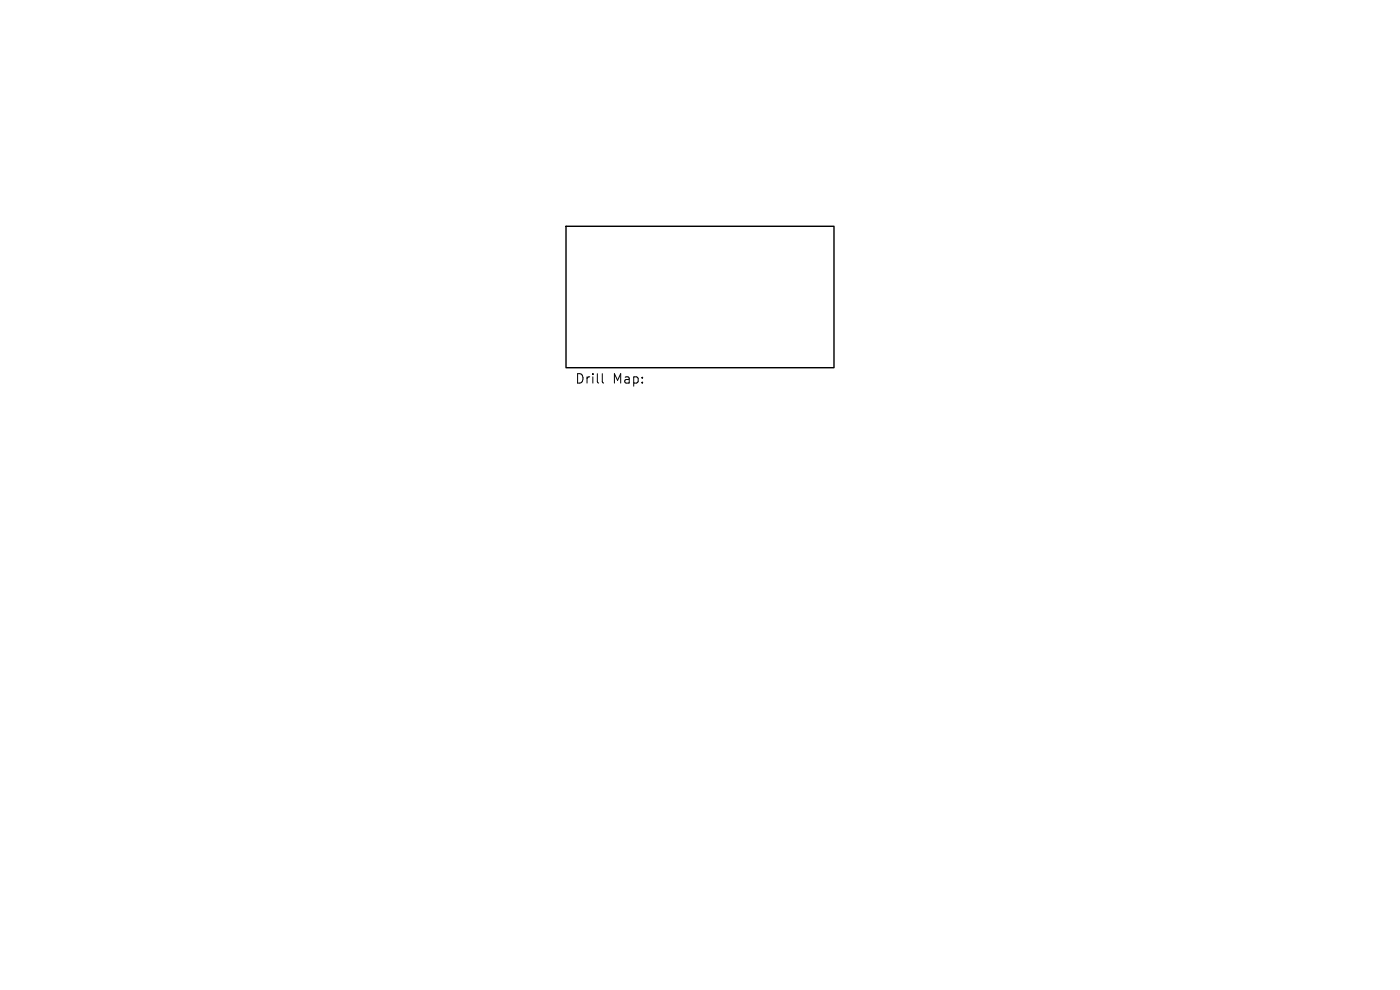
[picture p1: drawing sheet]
<svg xmlns="http://www.w3.org/2000/svg" width="297mm" height="210mm" viewBox="0 0 297 210" stroke-linecap="round" stroke-linejoin="round" font-family="sans-serif">
<defs><g id="words">
<g font-size="2.8">
<text x="121.9" y="81.7">Drill</text>
<text x="129.9" y="81.7">Map:</text>
</g>
</g></defs>
<path d="M120.1 48h56.8v30h-56.8z" fill="none" stroke="#000" stroke-width=".3"/>
<path d="M127.8 79.3v1.7l.3 .3" fill="none" stroke="#000" stroke-width=".21"/>
<use href="#words"/>
</svg>
